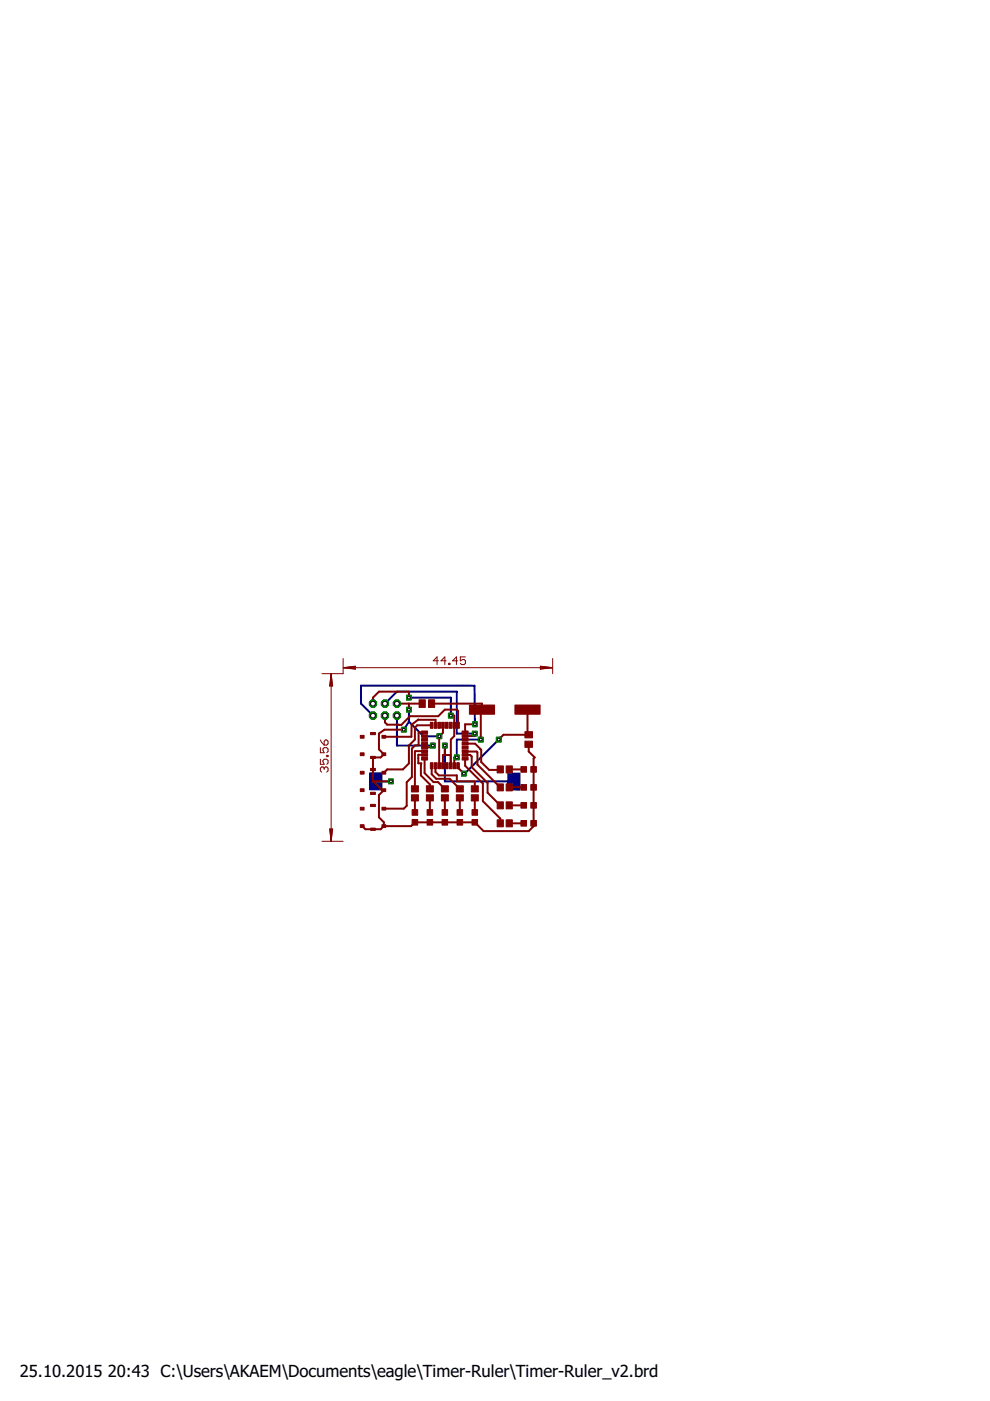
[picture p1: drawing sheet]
<svg xmlns="http://www.w3.org/2000/svg" width="210mm" height="297mm" viewBox="0 0 210 297" stroke-linecap="round" stroke-linejoin="round" font-family="sans-serif">
<defs><g id="words">
<g font-size="3.5">
<text x="4.2" y="291.8">25.10.2015</text>
<text x="22.9" y="291.8">20:43 C:\Users\AKAEM\Documents\eagle\Timer-Ruler\Timer-Ruler_v2.brd</text>
</g>
</g></defs>
<g fill="#000080" stroke="#000080" stroke-width=".21">
<path d="M78.4 163.9h2.6v3.5h-2.6z"/>
<path d="M107.7 163.9h2.6v3.6h-2.6z"/>
</g>
<path d="M79.1 151.7l-2.6-2.5v-3.8h24.1l.1 8.2M81.6 149.2l2.6-2.6h12.7v8.9h3.8M84.2 151.7v6.4h7.6M86.7 153l-1.1 1.7M86.7 150.5v2.5M86.7 153l3.1 3.1h3.4M86.7 147.9h8.9v3.8M94.3 158.1v7.6h14.7M101.9 156.8h-5v3.8M105.7 156.8l-7.2 7.2h-.1M79.7 165.7h3.2" fill="none" stroke="#000080" stroke-width=".42"/>
<circle cx="79.1" cy="151.7" r=".83" fill="#008000" stroke="#008000" stroke-width=".21"/>
<circle cx="79.1" cy="151.7" r=".51" fill="#fff" stroke="#000" stroke-width=".21"/>
<circle cx="79.1" cy="149.2" r=".83" fill="#008000" stroke="#008000" stroke-width=".21"/>
<circle cx="79.1" cy="149.2" r=".51" fill="#fff" stroke="#000" stroke-width=".21"/>
<circle cx="81.6" cy="151.7" r=".83" fill="#008000" stroke="#008000" stroke-width=".21"/>
<circle cx="81.6" cy="151.7" r=".51" fill="#fff" stroke="#000" stroke-width=".21"/>
<circle cx="81.6" cy="149.2" r=".83" fill="#008000" stroke="#008000" stroke-width=".21"/>
<circle cx="81.6" cy="149.2" r=".51" fill="#fff" stroke="#000" stroke-width=".21"/>
<circle cx="84.2" cy="151.7" r=".83" fill="#008000" stroke="#008000" stroke-width=".21"/>
<circle cx="84.2" cy="151.7" r=".51" fill="#fff" stroke="#000" stroke-width=".21"/>
<circle cx="84.2" cy="149.2" r=".83" fill="#008000" stroke="#008000" stroke-width=".21"/>
<circle cx="84.2" cy="149.2" r=".51" fill="#fff" stroke="#000" stroke-width=".21"/>
<path d="M85.1 154.2h1v1h-1z" fill="#008000" stroke="#008000" stroke-width=".21"/>
<circle cx="85.6" cy="154.7" r=".3" fill="#fff" stroke="#000" stroke-width=".21"/>
<path d="M86.2 149.9h1v1.1h-1z" fill="#008000" stroke="#008000" stroke-width=".21"/>
<circle cx="86.7" cy="150.5" r=".3" fill="#fff" stroke="#000" stroke-width=".21"/>
<path d="M82.4 165.2h1v1h-1z" fill="#008000" stroke="#008000" stroke-width=".21"/>
<circle cx="82.9" cy="165.7" r=".3" fill="#fff" stroke="#000" stroke-width=".21"/>
<path d="M92.6 155.6h1.1v1h-1.1z" fill="#008000" stroke="#008000" stroke-width=".21"/>
<circle cx="93.2" cy="156.1" r=".3" fill="#fff" stroke="#000" stroke-width=".21"/>
<path d="M100.2 153.1h1v1h-1z" fill="#008000" stroke="#008000" stroke-width=".21"/>
<circle cx="100.7" cy="153.6" r=".3" fill="#fff" stroke="#000" stroke-width=".21"/>
<path d="M95.1 151.2h1v1h-1z" fill="#008000" stroke="#008000" stroke-width=".21"/>
<circle cx="95.6" cy="151.7" r=".3" fill="#fff" stroke="#000" stroke-width=".21"/>
<path d="M86.2 147.4h1v1h-1z" fill="#008000" stroke="#008000" stroke-width=".21"/>
<circle cx="86.7" cy="147.9" r=".3" fill="#fff" stroke="#000" stroke-width=".21"/>
<path d="M93.8 157.6h1v1h-1z" fill="#008000" stroke="#008000" stroke-width=".21"/>
<circle cx="94.3" cy="158.1" r=".3" fill="#fff" stroke="#000" stroke-width=".21"/>
<path d="M100.2 155h1v1h-1z" fill="#008000" stroke="#008000" stroke-width=".21"/>
<circle cx="100.7" cy="155.5" r=".3" fill="#fff" stroke="#000" stroke-width=".21"/>
<path d="M91.3 157.6h1v1h-1z" fill="#008000" stroke="#008000" stroke-width=".21"/>
<circle cx="91.8" cy="158.1" r=".3" fill="#fff" stroke="#000" stroke-width=".21"/>
<path d="M96.4 160.1h1v1h-1z" fill="#008000" stroke="#008000" stroke-width=".21"/>
<circle cx="96.9" cy="160.6" r=".3" fill="#fff" stroke="#000" stroke-width=".21"/>
<path d="M101.4 156.3h1v1h-1z" fill="#008000" stroke="#008000" stroke-width=".21"/>
<circle cx="101.9" cy="156.8" r=".3" fill="#fff" stroke="#000" stroke-width=".21"/>
<path d="M97.9 163.5h1v1h-1z" fill="#008000" stroke="#008000" stroke-width=".21"/>
<circle cx="98.4" cy="164" r=".3" fill="#fff" stroke="#000" stroke-width=".21"/>
<path d="M105.2 156.3h1.1v1h-1.1z" fill="#008000" stroke="#008000" stroke-width=".21"/>
<circle cx="105.7" cy="156.8" r=".3" fill="#fff" stroke="#000" stroke-width=".21"/>
<g fill="none" stroke="#800000" stroke-width=".21">
<path d="M72.7 139.6v3.2h-4.4M98.7 139.3h-1.1v.8l.5-.3h.3l.3 .3v.5l-.3 .3h-.5l-.3-.3M117.2 139.6v3.2M67.9 158.5v1.1h.8l-.2-.5v-.3l.2-.3h.6l.3 .3v.5l-.3 .3M67.9 156.9l.8 1.1M69 156.9h.3l.3 .3v.5l-.3 .3h-.6v-.8zM70.2 142.9v35.4M70.2 142.9l.3 2.5h-.6zM70.2 142.9l-.1 2.5M70.2 142.9l.1 2.5M70.2 142.9l.3 2.5M72.8 141.6h44.3"/>
<path d="M72.8 141.6l2.5-.4v.7zM72.8 141.6l2.5 .1M72.8 141.6l2.5 .2M75.3 141.4l-2.5 .2M75.3 141.3l-2.5 .3M92.9 140.1h-1l.8-.8v1.6M94.6 140.1h-1.1l.8-.8v1.6M95.1 140.6h.3v.3h-.3zM97 140.1h-1.1l.9-.8v1.6M114.6 141.2l2.5 .4-2.5 .3zM114.6 141.4l2.5 .2M114.6 141.3l2.5 .3"/>
<path d="M117.1 141.6l-2.5 .1M117.1 141.6l-2.5 .2M67.9 161v1.1h.8l-.2-.6v-.3l.2-.2h.6l.3 .2v.6l-.3 .3M68.3 178.4h4.4M68.7 162.9l-.2-.3h-.3l-.3 .3v.5l.3 .3M68.7 162.9l.3-.3h.3l.3 .3v.5l-.3 .3M68.7 162.9v.3M69.3 160.1h.3v.3h-.3zM69.9 175.8h.6l-.3 2.5zM70.1 175.8l.1 2.5M70.3 175.8l-.1 2.5M70.5 175.8l-.3 2.5"/>
</g>
<g fill="#800000" stroke="#800000" stroke-width=".21">
<path d="M91.2 161.7h.6v1.3h-.6z"/>
<path d="M92.1 161.7h.5v1.3h-.5z"/>
<path d="M92.8 161.7h.6v1.3h-.6z"/>
<path d="M93.6 161.7h.6v1.3h-.6z"/>
<path d="M94.4 161.7h.6v1.3h-.6z"/>
<path d="M95.2 161.7h.6v1.3h-.6z"/>
<path d="M96 161.7h.6v1.3h-.6z"/>
<path d="M96.8 161.7h.6v1.3h-.6z"/>
<path d="M98 160.6h1.3v.5h-1.3z"/>
<path d="M98 159.8h1.3v.5h-1.3z"/>
<path d="M98 159h1.3v.5h-1.3z"/>
<path d="M98 158.2h1.3v.5h-1.3z"/>
<path d="M98 157.4h1.3v.5h-1.3z"/>
<path d="M98 156.6h1.3v.5h-1.3z"/>
<path d="M98 155.8h1.3v.5h-1.3z"/>
<path d="M98 155h1.3v.5h-1.3z"/>
<path d="M96.8 153.1h.6v1.3h-.6z"/>
<path d="M96 153.1h.6v1.3h-.6z"/>
<path d="M95.2 153.1h.6v1.3h-.6z"/>
<path d="M94.4 153.1h.6v1.3h-.6z"/>
<path d="M93.6 153.1h.6v1.3h-.6z"/>
<path d="M92.8 153.1h.6v1.3h-.6z"/>
<path d="M92.1 153.1h.5v1.3h-.5z"/>
<path d="M91.2 153.1h.6v1.3h-.6z"/>
<path d="M89.4 155h1.3v.5h-1.3z"/>
<path d="M89.4 155.8h1.3v.5h-1.3z"/>
<path d="M89.4 156.6h1.3v.5h-1.3z"/>
<path d="M89.4 157.4h1.3v.5h-1.3z"/>
<path d="M89.4 158.2h1.3v.5h-1.3z"/>
<path d="M89.4 159h1.3v.5h-1.3z"/>
<path d="M89.4 159.8h1.3v.5h-1.3z"/>
<path d="M89.4 160.6h1.3v.5h-1.3z"/>
<path d="M87.2 166.6h1.5v1.3h-1.5z"/>
<path d="M87.2 168.5h1.5v1.3h-1.5z"/>
<path d="M90.4 166.6h1.5v1.3h-1.5z"/>
<path d="M90.4 168.5h1.5v1.3h-1.5z"/>
<path d="M93.6 166.6h1.5v1.3h-1.5z"/>
<path d="M93.6 168.5h1.5v1.3h-1.5z"/>
<path d="M96.8 166.6h1.4v1.3h-1.4z"/>
<path d="M96.8 168.5h1.4v1.3h-1.4z"/>
<path d="M99.9 166.6h1.5v1.3h-1.5z"/>
<path d="M99.9 168.5h1.5v1.3h-1.5z"/>
<path d="M105.4 173.8h1.3v1.5h-1.3z"/>
<path d="M107.3 173.8h1.3v1.5h-1.3z"/>
<path d="M105.4 166.2h1.3v1.5h-1.3z"/>
<path d="M107.3 166.2h1.3v1.5h-1.3z"/>
<path d="M105.4 162.4h1.3v1.5h-1.3z"/>
<path d="M107.3 162.4h1.3v1.5h-1.3z"/>
<path d="M87.4 173.8h1.2v1.1h-1.2z"/>
<path d="M87.4 171.7h1.2v1.1h-1.2z"/>
<path d="M90.6 173.8h1.1v1.1h-1.1z"/>
<path d="M90.6 171.7h1.1v1.1h-1.1z"/>
<path d="M93.7 173.8h1.2v1.1h-1.2z"/>
<path d="M93.7 171.7h1.2v1.1h-1.2z"/>
<path d="M96.9 173.8h1.2v1.1h-1.2z"/>
<path d="M96.9 171.7h1.2v1.1h-1.2z"/>
<path d="M100.1 173.8h1.2v1.1h-1.2z"/>
<path d="M100.1 171.7h1.2v1.1h-1.2z"/>
<path d="M112.5 174h1.2v1.2h-1.2z"/>
<path d="M110.4 174h1.2v1.2h-1.2z"/>
<path d="M112.5 166.3h1.2v1.2h-1.2z"/>
<path d="M110.4 166.3h1.2v1.2h-1.2z"/>
<path d="M112.5 162.5h1.2v1.2h-1.2z"/>
<path d="M110.4 162.5h1.2v1.2h-1.2z"/>
<path d="M81 155.9h.8v.6h-.8z"/>
<path d="M81 159.6h.8v.6h-.8z"/>
<path d="M76.4 159.6h.8v.6h-.8z"/>
<path d="M76.4 155.9h.8v.6h-.8z"/>
<path d="M78.6 160.4h1v.4h-1z"/>
<path d="M78.6 155.3h1v.5h-1z"/>
<path d="M81 163.5h.8v.6h-.8z"/>
<path d="M81 167.2h.8v.6h-.8z"/>
<path d="M76.4 167.2h.8v.6h-.8z"/>
<path d="M76.4 163.5h.8v.6h-.8z"/>
<path d="M78.6 168h1v.4h-1z"/>
<path d="M78.6 162.9h1v.5h-1z"/>
<path d="M81 171.2h.8v.5h-.8z"/>
<path d="M81 174.9h.8v.6h-.8z"/>
<path d="M76.4 174.9h.8v.6h-.8z"/>
<path d="M76.4 171.2h.8v.5h-.8z"/>
<path d="M78.6 175.6h1v.4h-1z"/>
<path d="M78.6 170.5h1v.5h-1z"/>
<path d="M109.2 149.5h5.3v1.9h-5.3z"/>
<path d="M99.5 149.5h5.4v1.9h-5.4z"/>
<path d="M88.9 148.4h1.3v1.6h-1.3z"/>
<path d="M90.8 148.4h1.4v1.6h-1.4z"/>
<path d="M111.3 157.1h1.6v1.4h-1.6z"/>
<path d="M111.3 155.1h1.6v1.3h-1.6z"/>
<path d="M105.4 170h1.3v1.5h-1.3z"/>
<path d="M107.3 170h1.3v1.5h-1.3z"/>
<path d="M112.5 170.2h1.2v1.1h-1.2z"/>
<path d="M110.4 170.2h1.2v1.1h-1.2z"/>
</g>
<g fill="none" stroke="#800000" stroke-width=".42">
<path d="M81.6 151.7v1.5l.5 .4 3 .1 1.8-1.9h6l1.4-1.3h2.6l.2 .2v3.1M84.2 149.2h5.3M85.6 154.7h-4.1l-1.2 .8v3.4l1.1 1-.7 .7h-1.6v5.1M86.7 147.9v-1.3h-6.4l-1.2 1.3v1.3M86.7 149.2v1.3M90 159.3h-2v8M90 155.3h-1.1l-.1 .1v2.5l-.8 .2-.7 .6v6l-1.1 1.1v5l-.6 .6h-4.2M91.5 149.2h10.7v1.3h-.3v6.3M91.5 153.8h-3l-.5 .5v2.5l-1.3 1.3v3.8l-1.3 1.2h-3.3l-.7 .7M91.8 158.1v.4h-1.8M92.3 153.8h.1M92.4 153.8v-1.2h-3.7l-1.4 1-.1 2.6h-5.8"/>
<path d="M93.9 153.8v1.5l-.8 .8v6.2M94.3 158.1v2M95.6 151.7h.7v4.4l-.7 .7-.1 5.5M98.6 159.3h2.5l.1 .2v2.6l4.9 4.8M98.6 157.7h2.1l1.1 1.1 .2 .2v2.6l1.7 1.6 2.4-.1M100.7 155.5v.6h-2.1M100.7 153.6h-2.1v1.7M111.8 150.5v5l.3 .3h-5.4l-1 1M112.1 157.8v1.5l1.3 1.3-.3 .2v14.4l-1 1h-9.6l-1.8-1.9h-12.7l-.8 .9h-5.8M76.8 175.2l.7 .6h3.2l.7-.6M79.1 165.7l1.8 1.8h.5l-1.1 1.1v4.7l1.1 1v.9M79.1 165.7h3.8"/>
<path d="M88 169.2v3.1M90 160.1h.2l-1.5-.1v1.8h.6l-.1 2.6 1.9 1.9v1M90 160.9v3l1.9 1.9h1l1.4 1.5M91.1 169.2v3.1M91.5 162.3v1.8l1 1h2.8l2.2 2.2M92.3 162.3v1.4l.7 .7h3.9v1.3h3.8v1.6M94.3 169.2v3.1M95.5 160.1h-1.6v2.2M96.9 160.6h-.6v1.7M97.1 162.3v.5l1.3 1.2M97.5 169.2v3.1M98.6 160.1h1.1l.3 .3v2.3l3.4 3.3v2.1l2.7 2.7"/>
<path d="M98.6 160.9v1.4l3.8 3.8v3.8l3.7 3.6v1.1M100 162.4v.1M100.7 169.2v3.1M101.9 165.7h.1M108 174.6h3M108 166.9h3M108 163.1h3M108 170.8h3"/>
</g>
<circle cx="79.1" cy="151.7" r=".83" fill="#008000" stroke="#008000" stroke-width=".21"/>
<circle cx="79.1" cy="151.7" r=".51" fill="#fff" stroke="#000" stroke-width=".21"/>
<circle cx="79.1" cy="149.2" r=".83" fill="#008000" stroke="#008000" stroke-width=".21"/>
<circle cx="79.1" cy="149.2" r=".51" fill="#fff" stroke="#000" stroke-width=".21"/>
<circle cx="81.6" cy="151.7" r=".83" fill="#008000" stroke="#008000" stroke-width=".21"/>
<circle cx="81.6" cy="151.7" r=".51" fill="#fff" stroke="#000" stroke-width=".21"/>
<circle cx="81.6" cy="149.2" r=".83" fill="#008000" stroke="#008000" stroke-width=".21"/>
<circle cx="81.6" cy="149.2" r=".51" fill="#fff" stroke="#000" stroke-width=".21"/>
<circle cx="84.2" cy="151.7" r=".83" fill="#008000" stroke="#008000" stroke-width=".21"/>
<circle cx="84.2" cy="151.7" r=".51" fill="#fff" stroke="#000" stroke-width=".21"/>
<circle cx="84.2" cy="149.2" r=".83" fill="#008000" stroke="#008000" stroke-width=".21"/>
<circle cx="84.2" cy="149.2" r=".51" fill="#fff" stroke="#000" stroke-width=".21"/>
<path d="M85.1 154.2h1v1h-1z" fill="#008000" stroke="#008000" stroke-width=".21"/>
<circle cx="85.6" cy="154.7" r=".3" fill="#fff" stroke="#000" stroke-width=".21"/>
<path d="M86.2 149.9h1v1.1h-1z" fill="#008000" stroke="#008000" stroke-width=".21"/>
<circle cx="86.7" cy="150.5" r=".3" fill="#fff" stroke="#000" stroke-width=".21"/>
<path d="M82.4 165.2h1v1h-1z" fill="#008000" stroke="#008000" stroke-width=".21"/>
<circle cx="82.9" cy="165.7" r=".3" fill="#fff" stroke="#000" stroke-width=".21"/>
<path d="M92.6 155.6h1.1v1h-1.1z" fill="#008000" stroke="#008000" stroke-width=".21"/>
<circle cx="93.2" cy="156.1" r=".3" fill="#fff" stroke="#000" stroke-width=".21"/>
<path d="M100.2 153.1h1v1h-1z" fill="#008000" stroke="#008000" stroke-width=".21"/>
<circle cx="100.7" cy="153.6" r=".3" fill="#fff" stroke="#000" stroke-width=".21"/>
<path d="M95.1 151.2h1v1h-1z" fill="#008000" stroke="#008000" stroke-width=".21"/>
<circle cx="95.6" cy="151.7" r=".3" fill="#fff" stroke="#000" stroke-width=".21"/>
<path d="M86.2 147.4h1v1h-1z" fill="#008000" stroke="#008000" stroke-width=".21"/>
<circle cx="86.7" cy="147.9" r=".3" fill="#fff" stroke="#000" stroke-width=".21"/>
<path d="M93.8 157.6h1v1h-1z" fill="#008000" stroke="#008000" stroke-width=".21"/>
<circle cx="94.3" cy="158.1" r=".3" fill="#fff" stroke="#000" stroke-width=".21"/>
<path d="M100.2 155h1v1h-1z" fill="#008000" stroke="#008000" stroke-width=".21"/>
<circle cx="100.7" cy="155.5" r=".3" fill="#fff" stroke="#000" stroke-width=".21"/>
<path d="M91.3 157.6h1v1h-1z" fill="#008000" stroke="#008000" stroke-width=".21"/>
<circle cx="91.8" cy="158.1" r=".3" fill="#fff" stroke="#000" stroke-width=".21"/>
<path d="M96.4 160.1h1v1h-1z" fill="#008000" stroke="#008000" stroke-width=".21"/>
<circle cx="96.9" cy="160.6" r=".3" fill="#fff" stroke="#000" stroke-width=".21"/>
<path d="M101.4 156.3h1v1h-1z" fill="#008000" stroke="#008000" stroke-width=".21"/>
<circle cx="101.9" cy="156.8" r=".3" fill="#fff" stroke="#000" stroke-width=".21"/>
<path d="M97.9 163.5h1v1h-1z" fill="#008000" stroke="#008000" stroke-width=".21"/>
<circle cx="98.4" cy="164" r=".3" fill="#fff" stroke="#000" stroke-width=".21"/>
<path d="M105.2 156.3h1.1v1h-1.1z" fill="#008000" stroke="#008000" stroke-width=".21"/>
<circle cx="105.7" cy="156.8" r=".3" fill="#fff" stroke="#000" stroke-width=".21"/>
<use href="#words"/>
</svg>
